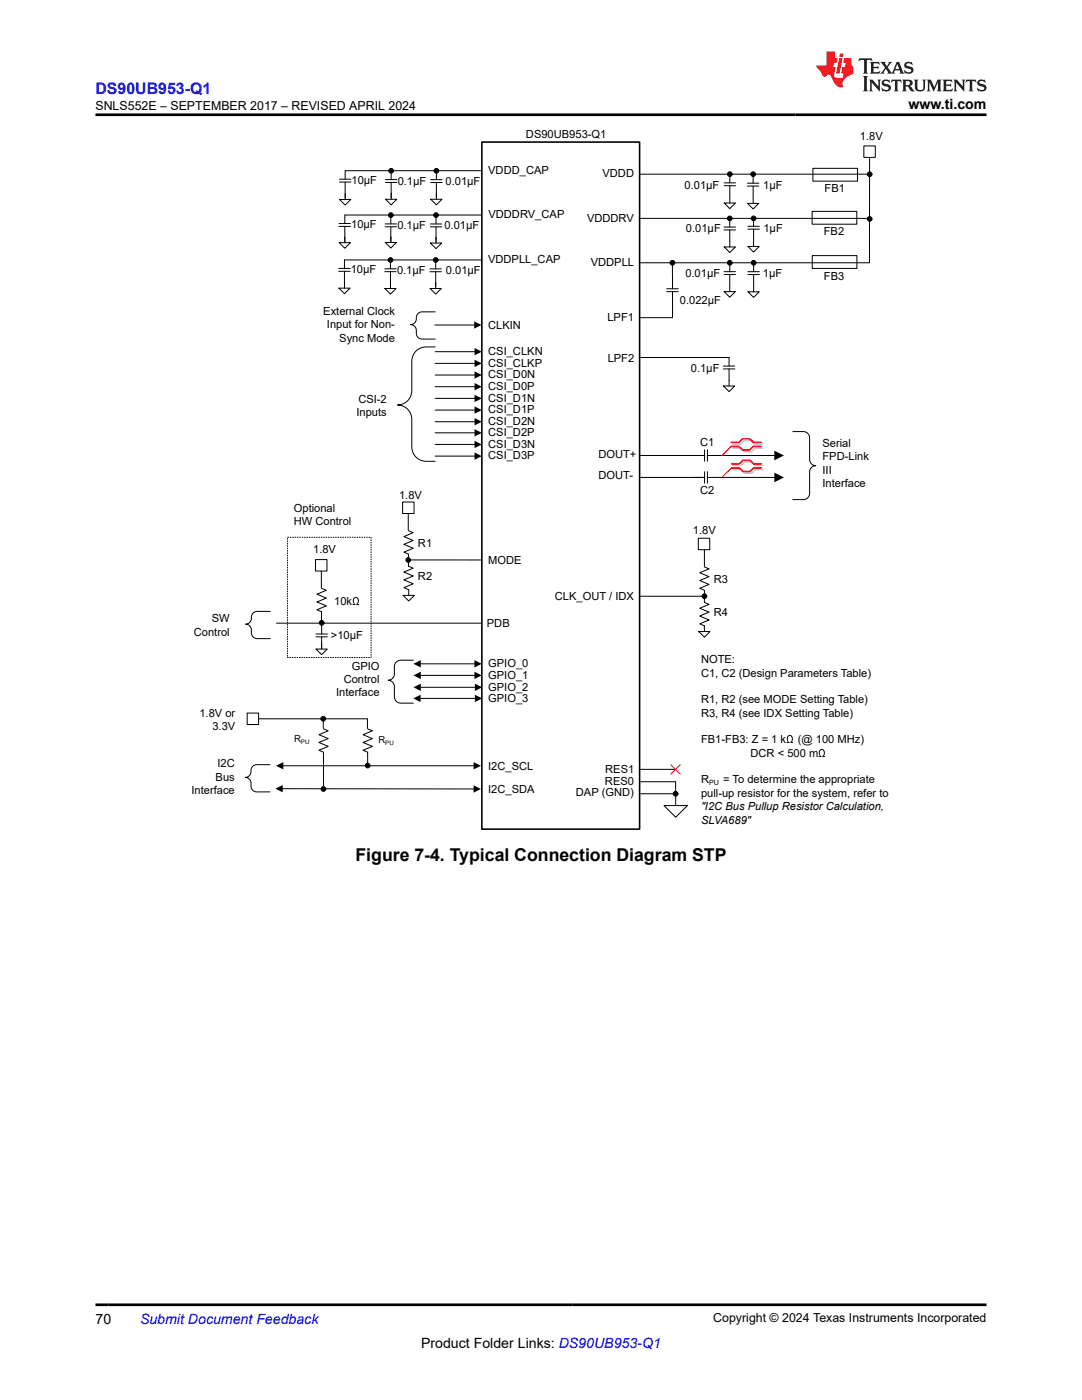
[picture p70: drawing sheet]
<svg xmlns="http://www.w3.org/2000/svg" width="216mm" height="279mm" viewBox="0 0 216 279" stroke-linecap="round" stroke-linejoin="round" font-family="sans-serif">
<defs><g id="words">
<text font-size="3.5" x="70.9" y="171.8">Figure 7-4. Typical Connection Diagram STP</text>
<text font-size="3.2" fill="#00f" x="19" y="18.7">DS90UB953-Q1</text>
<g font-size="2.8">
<text x="181.3" y="21.8">www.ti.com</text>
<text x="19" y="264.2">70</text>
<text x="84" y="269">Product Folder Links: DS90UB953-Q1</text>
</g>
<text font-size="2.8" fill="#00f" x="27.9" y="264.2">Submit Document Feedback</text>
<g font-size="2.5">
<text x="19" y="21.9">SNLS552E – SEPTEMBER 2017 – REVISED APRIL 2024</text>
<text x="142.3" y="263.9">Copyright © 2024 Texas Instruments Incorporated</text>
</g>
<g font-size="2.2">
<text x="104.9" y="27.5">DS90UB953-Q1</text>
<text x="171.6" y="27.9">1.8V</text>
<text x="97.4" y="34.7">VDDD_CAP</text>
<text x="120.2" y="35.4">VDDD</text>
<text x="70.1" y="36.7">10µF</text>
<text x="79.4" y="36.8">0.1µF</text>
<text x="88.9" y="36.9">0.01µF</text>
<text x="136.6" y="37.6">0.01µF</text>
<text x="152.3" y="37.6">1µF</text>
<text x="164.5" y="38.3">FB1</text>
<text x="70.1" y="45.5">10µF</text>
<text x="79.3" y="45.7">0.1µF</text>
<text x="88.7" y="45.7">0.01µF</text>
<text x="97.5" y="43.5">VDDDRV_CAP</text>
<text x="117.1" y="44.3">VDDDRV</text>
<text x="136.9" y="46.4">0.01µF</text>
<text x="152.3" y="46.4">1µF</text>
<text x="164.4" y="46.9">FB2</text>
<text x="97.4" y="52.5">VDDPLL_CAP</text>
<text x="117.9" y="53.2">VDDPLL</text>
<text x="70" y="54.5">10µF</text>
<text x="79.2" y="54.6">0.1µF</text>
<text x="89" y="54.7">0.01µF</text>
<text x="136.8" y="55.3">0.01µF</text>
<text x="152.2" y="55.4">1µF</text>
<text x="164.4" y="55.8">FB3</text>
<text x="64.5" y="62.9">External Clock</text>
<text x="65.2" y="65.5">Input for Non-</text>
<text x="97.4" y="65.7">CLKIN</text>
<text x="121.2" y="64">LPF1</text>
<text x="135.7" y="60.6">0.022µF</text>
<text x="67.7" y="68.2">Sync Mode</text>
<text x="97.4" y="70.9">CSI_CLKN</text>
<text x="97.4" y="73.2">CSI_CLKP</text>
<text x="97.4" y="75.5">CSI_D0N</text>
<text x="97.4" y="77.8">CSI_D0P</text>
<text x="121.3" y="72.2">LPF2</text>
<text x="137.8" y="74.2">0.1µF</text>
<text x="71.1" y="83">Inputs</text>
<text x="71.5" y="80.3">CSI-2</text>
<text x="97.4" y="80.2">CSI_D1N</text>
<text x="97.4" y="82.5">CSI_D1P</text>
<text x="97.4" y="84.8">CSI_D2N</text>
<text x="97.4" y="87">CSI_D2P</text>
<text x="97.4" y="89.4">CSI_D3N</text>
<text x="139.7" y="89.1">C1</text>
<text x="164.1" y="89.2">Serial</text>
<text x="97.4" y="91.7">CSI_D3P</text>
<text x="119.4" y="91.5">DOUT+</text>
<text x="119.4" y="95.7">DOUT-</text>
<text x="164.1" y="91.8">FPD-Link</text>
<text x="164.1" y="94.5">III</text>
<text x="79.6" y="99.5">1.8V</text>
<text x="139.7" y="98.6">C2</text>
<text x="164.1" y="97.2">Interface</text>
<text x="58.6" y="102.2">Optional</text>
<text x="58.6" y="104.8">HW Control</text>
<text x="138.3" y="106.6">1.8V</text>
<text x="62.5" y="110.3">1.8V</text>
<text x="83.4" y="109.2">R1</text>
<text x="97.4" y="112.5">MODE</text>
<text x="83.4" y="115.8">R2</text>
<text x="110.7" y="119.7">CLK_OUT / IDX</text>
<text x="142.5" y="116.4">R3</text>
<text x="42.3" y="124.2">SW</text>
<text x="66.7" y="120.7">10k</text>
<text x="97.1" y="125.1">PDB</text>
<text x="142.5" y="123">R4</text>
<text x="38.7" y="126.9">Control</text>
<text x="66" y="127.5">&gt;10µF</text>
<text x="68.6" y="136.3">Control</text>
<text x="70.2" y="133.7">GPIO</text>
<text x="97.4" y="135.5">GPIO_1</text>
<text x="97.4" y="133.2">GPIO_0</text>
<text x="97.4" y="137.8">GPIO_2</text>
<text x="139.9" y="132.3">NOTE:</text>
<text x="139.9" y="135">C1, C2 (Design Parameters Table)</text>
<text x="39.8" y="143">1.8V or</text>
<text x="67.1" y="139">Interface</text>
<text x="97.4" y="140.2">GPIO_3</text>
<text x="139.9" y="140.3">R1, R2 (see MODE Setting Table)</text>
<text x="139.9" y="143">R3, R4 (see IDX Setting Table)</text>
<text x="42.4" y="145.7">3.3V</text>
<text x="139.9" y="148.3">FB1-FB3: Z = 1 k</text>
<text x="159.2" y="148.3">(@ 100 MHz)</text>
<text x="43" y="155.8">Bus</text>
<text x="43.4" y="153.2">I2C</text>
<text x="97.4" y="153.6">I2C_SCL</text>
<text x="120.8" y="154.2">RES1</text>
<text x="149.8" y="151">DCR &lt; 500 m</text>
<text x="38.2" y="158.5">Interface</text>
<text x="97.4" y="158.2">I2C_SDA</text>
<text x="114.9" y="159">DAP (GND)</text>
<text x="120.7" y="156.7">RES0</text>
<text x="139.9" y="156.3">R</text>
<text x="139.9" y="159">pull-up resistor for the system, refer to</text>
<text x="139.9" y="161.7">&quot;I2C Bus Pullup Resistor Calculation,</text>
<text x="144.3" y="156.3">= To determine the appropriate</text>
<text x="139.9" y="164.4">SLVA689&quot;</text>
</g>
<g font-size="1.9">
<text x="58.7" y="148.1">R</text>
<text x="75.5" y="148.3">R</text>
</g>
<text font-size="1.4" x="141.5" y="156.7">PU</text>
<g font-size="1.2">
<text x="60.1" y="148.4">PU</text>
<text x="76.9" y="148.6">PU</text>
</g>
</g></defs>
<path d="M96.1 28.4h31.5v137.1h-31.5z" fill="none" stroke="#000" stroke-width=".32"/>
<g fill="none" stroke="#000" stroke-width=".2">
<path d="M67.7 36.3h2.3M67.7 35.8h2.3M67.8 39.8h2.2l-1.1 1.1zM68.9 36.3v3.5M76.9 36.4h2.3M76.9 35.8h2.3M76.9 39.8h2.3l-1.1 1.1zM78.1 34.1v1.7M78.1 36.4v3.4M85.9 36.4h2.3M85.9 35.9h2.3M86 39.8h2.2l-1.1 1.1z"/>
<path d="M87.1 34.1v1.8M87.1 36.4v3.4M96.2 34.1h-27.3v1.7M127.7 34.8h45.7M144.5 37.1h2.3M144.5 36.5h2.3M145.6 34.8v1.7M145.6 37.1v3.4M149.1 37.1h2.3M149.1 36.6h2.3M150.3 34.8v1.8M150.3 37.1v3.5"/>
<path d="M162.2 33.6h8.9v2.6h-8.9zM172.4 29.1h2.3v2.3h-2.3zM173.5 31.4v21h-45.7M67.6 54.1h2.3M67.6 53.6h2.3M67.6 57.5h2.3l-1.2 1.1zM67.7 45.2h2.2M67.7 44.6h2.2M67.7 48.4h2.2l-1.1 1.1zM68.7 54.1v3.4M68.8 42.9v1.7M68.8 45.2v3.2"/>
<path d="M68.8 42.9h27.3M76.8 54.2h2.3M76.8 53.6h2.3M76.8 57.6h2.2l-1.1 1.1zM76.8 45.3h2.3M76.8 44.7h2.3M76.9 48.4h2.2l-1.1 1.1zM77.9 51.9v1.7M77.9 54.2v3.4M78 43v1.7M78 45.3v3.1M85.8 54.2h2.3"/>
<path d="M85.8 53.7h2.3M85.8 57.6h2.3l-1.2 1.1zM85.9 45.3h2.2M85.9 44.7h2.2M85.9 48.5h2.2l-1.1 1.1zM86.9 51.9v1.8M86.9 54.2v3.4M87 43v1.7M87 45.3v3.2M96 51.9h-27.2l-.1 1.7M127.8 43.6h33.5M133 57.6h2.3"/>
<path d="M133 58.2h2.3M134.2 52.5v2.8M134.2 58.2v5.2h-6.4M134.2 55.3v2.3M144.5 54.8h2.3M144.5 54.2h2.3M144.5 45.9h2.3M144.5 45.3h2.3M144.5 58.2h2.2l-1.1 1.1zM144.5 49.3h2.2l-1.1 1.1zM144.5 40.5h2.2l-1.1 1.1zM145.6 43.6v1.7"/>
<path d="M145.6 45.9v3.4M145.6 52.5v1.7M145.6 54.8v3.4M149.2 40.6h2.2l-1.1 1.1zM149.2 45.7h2.3M149.2 45.2h2.3M149.2 54.8h2.3M149.2 54.2h2.3M149.3 49.2h2.2l-1.1 1.1zM149.3 58.2h2.2l-1.1 1.2zM150.4 43.4v1.8M150.4 45.7v3.5"/>
<path d="M150.4 52.5v1.7M150.4 54.8v3.4M161.4 43.6h12.2M162.1 42.2h8.9v2.5h-8.9zM162.1 51h8.9v2.6h-8.9zM86.8 64.9h7.9M86.8 69.2a5.3 5.3 0 0 0-3.1 .3l-1 .9-.5 1.2v6.4a2.86 2.86 0 0 1-2.9 2.8 2.86 2.86 0 0 1 2.9 2.9v5.5a2.86 2.86 0 0 0 2.8 2.9h1.8M86.8 70.2h8M86.8 72.5h8M86.8 74.8h8M86.8 77.2h8M86.8 79.5h8"/>
<path d="M86.8 62.2h-2.6a1.19 1.19 0 0 0-1.1 1.4 1.14 1.14 0 0 1-1.2 1.2 1.3 1.3 0 0 1 1.2 1.7 1.14 1.14 0 0 0 1.1 1.2h2.6M127.8 71.3h17.7v1.8M144.3 73.6h2.3M144.3 73.1h2.3M144.4 77h2.2l-1.1 1.2zM145.5 73.6v3.4M86.8 81.8h8M86.8 84.2h8M86.8 86.4h8M86.8 88.7h8M86.8 91h8M127.8 90.9h12.8"/>
<path d="M140.6 89.8v2.2M140.6 94.1v2.3M140.6 95.3h-12.8M141.2 90.9h13.3M141.2 89.8v2.2M141.2 94.1v2.3M141.2 95.3h13.3M158.2 86.1h2.1a1.23 1.23 0 0 1 1.2 1.3v4.3a1.23 1.23 0 0 0 1.3 1.2 1.23 1.23 0 0 0-1.3 1.3v4.3a1.23 1.23 0 0 1-1.2 1.2h-2.1M63 111.7h2.2v2.3h-2.2zM64.1 114v3.3M64.2 117.4l.9 .4-1.9 .8 1.9 .8-1.9 .7 1.9 .8-1.9 .8 1 .4M80.3 100.2h2.3v2.3h-2.3z"/>
<path d="M80.4 118.8h2.3l-1.1 1.1zM81.5 102.5v3.3M81.5 111.7l14.7 .1M81.5 105.9l.9 .4-1.8 .8 1.8 .8-1.8 .7 1.8 .8-1.8 .8 .9 .4v2.4l.9 .4-1.8 .8 1.8 .8-1.8 .7 1.8 .8-1.8 .8 .9 .4M81.6 117.7v1.1M127.8 119h12.8M139.3 107.4h2.3v2.3h-2.3zM140.6 117.8v2.4l.9 .4-1.9 .8 1.9 .8-1.9 .7 1.9 .8-1.9 .8 1 .4v1.1M140.6 109.7v3.4M140.6 113.1l.9 .4-1.9 .8 1.9 .8-1.9 .8 1.9 .7-1.9 .8 1 .4M53.9 122h-2.6a1.19 1.19 0 0 0-1.1 1.4 1.14 1.14 0 0 1-1.2 1.2 1.3 1.3 0 0 1 1.2 1.7 1.15 1.15 0 0 0 1.1 1.2h2.6M55.2 124.4h40.8"/>
<path d="M63 127.1h2.3M63 126.5h2.3M63.1 129.5h2.2l-1.1 1.2zM64.2 122.1v2.3M64.2 124.8v1.7M64.2 127.1v2.4M82.5 131.8h-2.5a1.26 1.26 0 0 0-1.3 1.2v1.5a1.26 1.26 0 0 1-1.3 1.3 1.26 1.26 0 0 1 1.3 1.2v2.1a1.26 1.26 0 0 0 1.3 1.2h2.5M83.9 139.4h11M84 132.5h10.8M84 137.2h10.9M84 134.8h10.8M139.4 126h2.3l-1.1 1.2z"/>
<path d="M49.3 142.3h2.3v2.3h-2.3zM51.6 143.5h21.7M53.8 152.6h-2.6a1.18 1.18 0 0 0-1.1 1.4 1.15 1.15 0 0 1-1.2 1.2 1.3 1.3 0 0 1 1.2 1.7 1.14 1.14 0 0 0 1.1 1.1h2.6M56.3 157.4l38.2 .1M56.4 152.8h38.1M64.5 143.5v1.9M64.5 150.1l.1 7.3M64.6 145.5l.9 .3-1.9 .8 1.9 .8-1.9 .8 1.9 .8-1.9 .7 1 .4M73.3 143.5v1.9M73.4 150.1v2.7M73.4 145.5l.9 .3-1.9 .8 1.9 .8-1.9 .8 1.9 .8-1.9 .7 1 .4M127.8 153.5h6.9"/>
<path d="M127.8 158.4h7v2.4M127.8 156h7M134.8 156v2.2M132.5 160.8h4.7l-2.4 2.3z"/>
<circle cx="78.1" cy="34.1" r=".47"/>
<circle cx="87.1" cy="34.1" r=".47"/>
<circle cx="145.6" cy="34.8" r=".47"/>
<circle cx="150.3" cy="34.8" r=".47"/>
<circle cx="173.5" cy="34.8" r=".47"/>
<circle cx="77.9" cy="51.9" r=".47"/>
<circle cx="78" cy="42.9" r=".47"/>
<circle cx="86.9" cy="51.9" r=".47"/>
<circle cx="87" cy="42.9" r=".47"/>
<circle cx="134.2" cy="52.4" r=".47"/>
<circle cx="145.6" cy="43.6" r=".47"/>
<circle cx="145.6" cy="52.4" r=".47"/>
<circle cx="150.4" cy="43.6" r=".47"/>
<circle cx="150.4" cy="52.4" r=".47"/>
<circle cx="173.5" cy="43.7" r=".47"/>
<circle cx="81.5" cy="111.8" r=".47"/>
<circle cx="140.6" cy="119" r=".47"/>
<circle cx="64.2" cy="124.3" r=".47"/>
<circle cx="64.5" cy="143.4" r=".47"/>
<circle cx="64.5" cy="157.5" r=".47"/>
<circle cx="73.4" cy="152.8" r=".47"/>
<circle cx="134.8" cy="158.4" r=".47"/>
</g>
<g fill="#000">
<path d="M94.6 64.1l1.5 .8-1.5 .7zM94.7 69.5l1.4 .7-1.4 .7zM94.7 71.8l1.4 .7-1.4 .7zM94.7 74.1l1.4 .7-1.4 .8zM94.7 76.4l1.4 .8-1.4 .7zM94.7 78.8l1.4 .7-1.4 .7zM94.7 81.1l1.4 .7-1.4 .8zM94.7 83.4l1.4 .8-1.4 .7zM94.7 85.6l1.4 .8-1.4 .7zM94.7 88l1.4 .7-1.4 .7zM94.7 90.3l1.4 .7-1.4 .8zM154.5 89.9l1.9 1-1.9 1z"/>
<path d="M154.5 94.3l1.9 1-1.9 .9zM82.5 132.5l1.5-.7v1.4zM82.5 137.2l1.5-.8v1.5zM82.5 134.8l1.5-.7v1.4zM94.7 134.1l1.4 .7-1.4 .7zM94.7 131.8l1.4 .7-1.4 .7zM94.8 138.7l1.4 .7-1.4 .7zM94.8 136.4l1.4 .8-1.4 .7zM55 157.4l1.4-.7v1.4zM55.1 152.8l1.4-.7v1.5zM82.5 139.4l1.4-.7v1.4zM94.5 156.7l1.5 .8-1.5 .7z"/>
<path d="M94.5 152.1l1.5 .7-1.5 .8z"/>
<circle cx="78.1" cy="34.1" r=".47"/>
<circle cx="87.1" cy="34.1" r=".47"/>
<circle cx="145.6" cy="34.8" r=".47"/>
<circle cx="150.3" cy="34.8" r=".47"/>
<circle cx="173.5" cy="34.8" r=".47"/>
<circle cx="77.9" cy="51.9" r=".47"/>
<circle cx="78" cy="42.9" r=".47"/>
<circle cx="86.9" cy="51.9" r=".47"/>
<circle cx="87" cy="42.9" r=".47"/>
<circle cx="134.2" cy="52.4" r=".47"/>
<circle cx="145.6" cy="43.6" r=".47"/>
<circle cx="145.6" cy="52.4" r=".47"/>
<circle cx="150.4" cy="43.6" r=".47"/>
<circle cx="150.4" cy="52.4" r=".47"/>
<circle cx="173.5" cy="43.7" r=".47"/>
<circle cx="81.5" cy="111.8" r=".47"/>
<circle cx="140.6" cy="119" r=".47"/>
<circle cx="64.2" cy="124.3" r=".47"/>
<circle cx="64.5" cy="143.4" r=".47"/>
<circle cx="64.5" cy="157.5" r=".47"/>
<circle cx="73.4" cy="152.8" r=".47"/>
<circle cx="134.8" cy="158.4" r=".47"/>
</g>
<path d="M57.4 107.2h16.6v24h-16.6z" fill="none" stroke="#000" stroke-width=".2" stroke-dasharray=".2 .3"/>
<path d="M146.2 88.6h1.6l.7-.7h1.4l.8 .7h1.5M146.2 89.4h1.6l.7 .8h1.4l.8-.8h1.5M146.3 92.9h1.5l.8-.7h1.4l.7 .7h1.6M146.3 93.7h1.5l.8 .7h1.4l.7-.7h1.6" fill="none" stroke="#dabac3" stroke-width=".32"/>
<path d="M145.9 88.3h1.5l.8-.7h1.4l.7 .7h1.5M145.9 89.1h1.5l.8 .7h1.4l.7-.7h1.5M146 92.6h1.5l.8-.8h1.4l.7 .8h1.5M146 93.4h1.5l.8 .7h1.4l.7-.7h1.5" fill="none" stroke="#f00" stroke-width=".32"/>
<path d="M145.9 89.1l-1.8 1.8M146 93.4l-1.9 1.8M133.9 152.7l1.8 1.8M135.7 152.7l-1.8 1.8" fill="none" stroke="#f00" stroke-width=".2"/>
<path d="M171.5 11.6l-.2 .6 .5-.2h.6v.1v2.2l-.2 .4h1l-.2-.4v-2.2v-.1h.5l.5 .2-.1-.6zM173.6 12.4l.2 .3v1.6l-.2 .4h1.9l.1-.6a1.08 1.08 0 0 1-1.3 .2v-.7h.6l.4 .2v-.7l-.4 .2h-.6v-.5l.2-.2a1 1 0 0 1 1 .3l-.1-.5zM175.7 12.4l.9 1.1-1 1.2h.9l-.2-.2 .5-.8 .4 .8-.2 .2h1.6l-.2-.2 .2-.5h.9l.1 .5-.1 .2h.9l-.2-.4-.8-1.9h-.5l-.9 2.1-.9-1.1 .9-1h-.8l.2 .2-.4 .6-.4-.6 .2-.2zM179 12.8l.4 1h-.7zM180.7 12.5a.65 .65 0 0 0-.2 .7 .65 .65 0 0 0 .6 .5l.6 .1 .1 .3a.79 .79 0 0 1-.7 .4 .79 .79 0 0 1-.7-.5l.1 .7 .2-.1a.93 .93 0 0 0 1.1 0 .93 .93 0 0 0 .4-.9 1.46 1.46 0 0 0-1.2-.6l-.1-.3a1.09 1.09 0 0 1 1.2 .2l-.2-.6-.1 .1-.5-.2zM172.2 15.2l.2 .4v2.2l-.2 .4h1l-.2-.4v-2.2l.2-.4zM173.4 15.9l.2 .4v1.5l-.2 .4h.8l-.3-.4 .1-1.3 1.6 1.8v-2l.2-.4h-.7l.1 .2 .1 1.1-1.2-1.3zM176.2 16a.65 .65 0 0 0-.2 .8 .65 .65 0 0 0 .6 .4l.6 .2 .1 .2a.79 .79 0 0 1-.7 .4 .79 .79 0 0 1-.7-.5l.1 .7 .2-.1a.93 .93 0 0 0 1.1 .1 .93 .93 0 0 0 .4-1 1.46 1.46 0 0 0-1.2-.5l-.1-.4a1.09 1.09 0 0 1 1.2 .2l-.1-.6-.2 .1-.5-.1zM177.9 15.9l-.1 .6a.63 .63 0 0 1 .8-.3v1.6l-.3 .4h1l-.2-.4v-1.6a.66 .66 0 0 1 .8 .3l-.1-.6zM180 15.9l.2 .4v1.5l-.2 .4h1l-.2-.2-.1-.7h.5l.1 .2a.79 .79 0 0 0 1.2 .6l-1-.9a.61 .61 0 0 0 .6-.6 .61 .61 0 0 0-.5-.7zM180.8 16.2h.1a.47 .47 0 0 1 .5 .1 .47 .47 0 0 1 .1 .5l-.1 .1-.7 .1zM182.3 15.9l.2 .2a2.27 2.27 0 0 0 .4 2 1.04 1.04 0 0 0 1.7-.7v-1.3l.2-.2h-.8l.2 .4v1.1a.6 .6 0 0 1-.6 .6 .6 .6 0 0 1-.6-.6v-1.1l.3-.4zM184.9 15.9l.2 .4v1.5l-.2 .4h.8l-.3-.4v-1.4l.9 1.9 .9-1.9v1.4l-.3 .4h1l-.2-.4v-1.5l.2-.4h-.8l-.7 1.5-.6-1.5zM188.1 15.9l.2 .4v1.5l-.2 .4h1.9l.1-.6a1.09 1.09 0 0 1-1.3 .2v-.7h.6l.4 .2v-.6l-.4 .2h-.6v-.6l.2-.1a1.01 1.01 0 0 1 1 .3l-.1-.6zM190.2 15.9l.3 .4v1.5l-.3 .4h.8l-.2-.4v-1.3l1.6 1.8v-2l.2-.4h-.7l.2 .2v1.1l-1.2-1.3zM192.8 15.9l-.1 .6a.63 .63 0 0 1 .8-.3v1.6l-.3 .4h1l-.2-.4v-1.6a.66 .66 0 0 1 .8 .3l-.1-.6zM195.2 16a.65 .65 0 0 0-.2 .8 .65 .65 0 0 0 .6 .4l.6 .2 .2 .2a.79 .79 0 0 1-.7 .4 .79 .79 0 0 1-.7-.5l.1 .7 .2-.1a.93 .93 0 0 0 1 .1 .93 .93 0 0 0 .5-1 1.46 1.46 0 0 0-1.3-.5v-.4a1.09 1.09 0 0 1 1.2 .2l-.2-.6-.2 .1-.5-.1z" fill="#231f20"/>
<path d="M164.9 10.3v2.7h-2l.1 .4 .8 1a.95 .95 0 0 0 1 .9 .59 .59 0 0 1 .5-.4 .59 .59 0 0 1 .5 .3l.4 .8a1.59 1.59 0 0 0 2.1 1.4 1.61 1.61 0 0 1 1-2.3l1-.3-.1-1.5a1.59 1.59 0 0 1-.3-1.7h-1.5l-.2 .9h.6l-.2 .9h-.5l-.2 .9v.3l.4 .1-.1 .9h-.7a.73 .73 0 0 1-1-.7l.3-1.5h-.5l.1-.9h.5l.2-.9h-.5v-1.3zM167.4 11.6l-.6 3.1h.7l.6-3.1zM167.6 10.7l-.1 .6h.7l.1-.6z" fill="#ed1c24"/>
<path d="M19 22.9h177.8M19 260.4h177.8" fill="none" stroke="#000" stroke-width=".53"/>
<use href="#words"/>
</svg>
